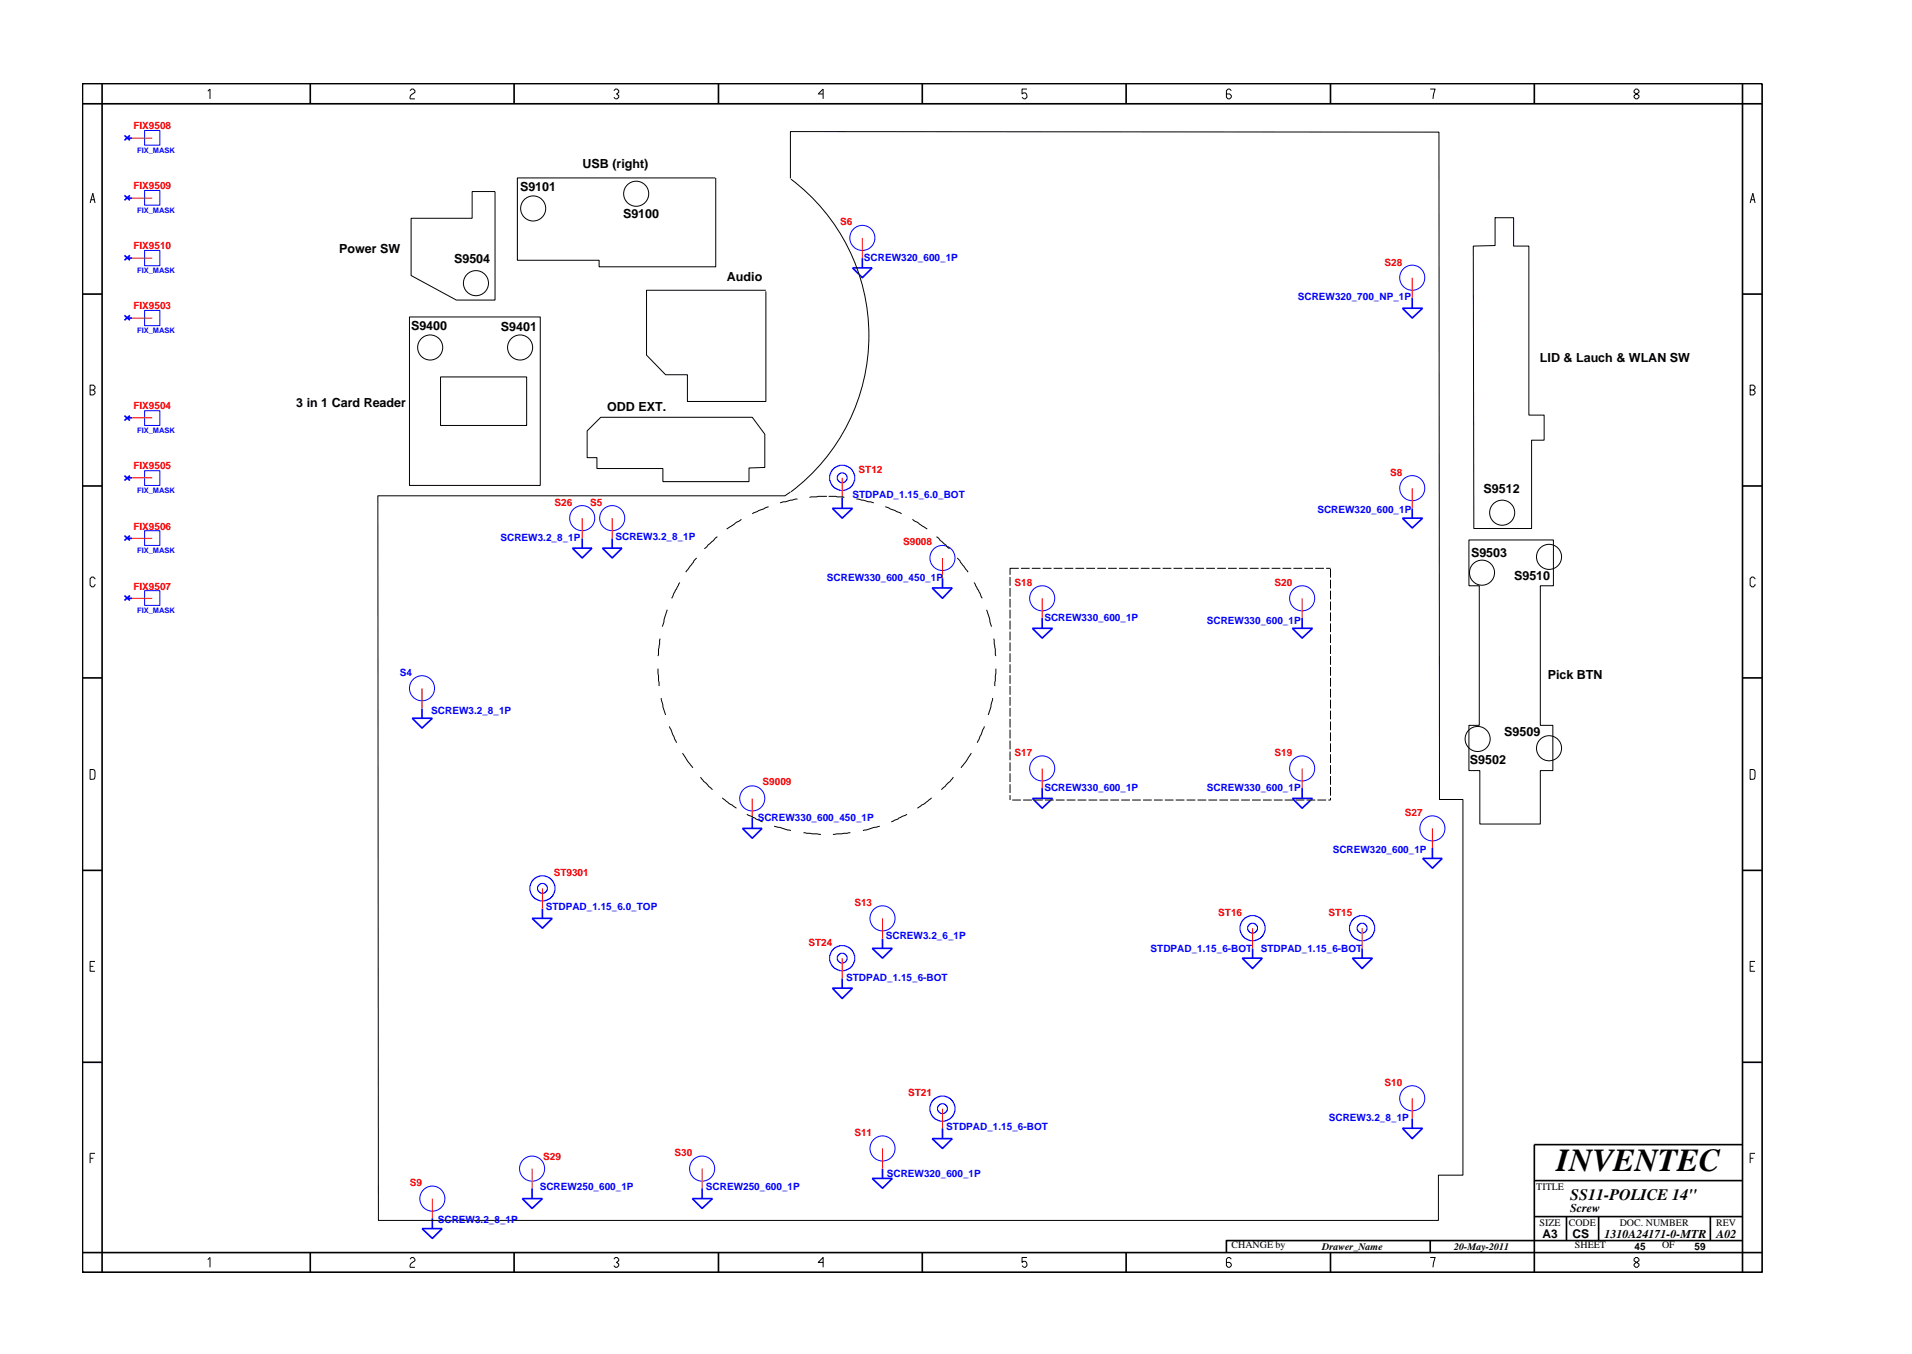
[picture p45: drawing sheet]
<svg xmlns="http://www.w3.org/2000/svg" width="297mm" height="210mm" viewBox="0 0 297 210" stroke-linecap="round" stroke-linejoin="round" font-family="sans-serif">
<defs><g id="words">
<text font-size="5" x="241.8" y="181.9">INVENTEC</text>
<text font-size="2.5" x="244" y="186.3">SS11-POLICE 14&quot;</text>
<g font-size="1.9">
<text x="80.8" y="29.7">S9101</text>
<text x="90.5" y="26.1">USB (right)</text>
<text x="96.8" y="33.9">S9100</text>
<text x="52.7" y="39.3">Power SW</text>
<text x="70.5" y="40.9">S9504</text>
<text x="112.9" y="43.6">Audio</text>
<text x="63.9" y="51.3">S9400</text>
<text x="77.8" y="51.4">S9401</text>
<text x="239.2" y="56.3">LID &amp; Lauch &amp; WLAN SW</text>
<text x="46" y="63.2">3 in 1 Card Reader</text>
<text x="94.3" y="63.8">ODD EXT.</text>
<text x="230.5" y="76.5">S9512</text>
<text x="228.5" y="86.4">S9503</text>
<text x="235.2" y="90.1">S9510</text>
<text x="240.5" y="105.5">Pick BTN</text>
<text x="228.4" y="118.6">S9502</text>
<text x="233.7" y="114.3">S9509</text>
<text x="244" y="188.2">Screw</text>
<text x="239.6" y="192.2">A3</text>
<text x="244.3" y="192.3">CS</text>
<text x="249.3" y="192.2">1310A24171-0-MTR</text>
<text x="266.6" y="192.2">A02</text>
</g>
<g font-size="1.6" fill="#f00">
<text x="20.7" y="20.1">FIX9508</text>
<text x="20.7" y="29.4">FIX9509</text>
<text x="130.5" y="35">S6</text>
<text x="20.7" y="38.7">FIX9510</text>
<text x="215.1" y="41.3">S28</text>
<text x="20.7" y="48">FIX9503</text>
<text x="20.7" y="63.5">FIX9504</text>
<text x="20.7" y="72.8">FIX9505</text>
<text x="133.4" y="73.4">ST12</text>
<text x="216" y="73.9">S8</text>
<text x="20.7" y="82.2">FIX9506</text>
<text x="86.2" y="78.5">S26</text>
<text x="91.7" y="78.5">S5</text>
<text x="140.3" y="84.7">S9008</text>
<text x="20.7" y="91.6">FIX9507</text>
<text x="157.6" y="91">S18</text>
<text x="198" y="91">S20</text>
<text x="157.6" y="117.4">S17</text>
<text x="198" y="117.4">S19</text>
<text x="118.5" y="121.9">S9009</text>
<text x="218.2" y="126.7">S27</text>
<text x="86" y="136.1">ST9301</text>
<text x="132.7" y="140.7">S13</text>
<text x="189.3" y="142.2">ST16</text>
<text x="206.4" y="142.2">ST15</text>
<text x="125.6" y="146.8">ST24</text>
<text x="141.1" y="170.2">ST21</text>
<text x="215.1" y="168.6">S10</text>
<text x="104.8" y="179.5">S30</text>
<text x="132.7" y="176.4">S11</text>
<text x="63.7" y="184.2">S9</text>
<text x="84.4" y="180.2">S29</text>
</g>
<g font-size="1.6" fill="#00f">
<text x="134.2" y="40.5">SCREW320_600_1P</text>
<text x="201.6" y="46.5">SCREW320_700_NP_1P</text>
<text x="132.4" y="77.3">STDPAD_1.15_6.0_BOT</text>
<text x="77.8" y="83.9">SCREW3.2_8_1P</text>
<text x="95.6" y="83.8">SCREW3.2_8_1P</text>
<text x="204.7" y="79.7">SCREW320_600_1P</text>
<text x="128.5" y="90.2">SCREW330_600_450_1P</text>
<text x="162.2" y="96.4">SCREW330_600_1P</text>
<text x="187.5" y="96.9">SCREW330_600_1P</text>
<text x="62.1" y="104.9">S4</text>
<text x="67" y="110.9">SCREW3.2_8_1P</text>
<text x="162.2" y="122.8">SCREW330_600_1P</text>
<text x="187.5" y="122.8">SCREW330_600_1P</text>
<text x="117.7" y="127.5">SCREW330_600_450_1P</text>
<text x="207" y="132.4">SCREW320_600_1P</text>
<text x="84.8" y="141.3">STDPAD_1.15_6.0_TOP</text>
<text x="137.6" y="145.8">SCREW3.2_6_1P</text>
<text x="178.8" y="147.8">STDPAD_1.15_6-BOT</text>
<text x="195.9" y="147.8">STDPAD_1.15_6-BOT</text>
<text x="131.4" y="152.3">STDPAD_1.15_6-BOT</text>
<text x="147" y="175.5">STDPAD_1.15_6-BOT</text>
<text x="206.4" y="174.1">SCREW3.2_8_1P</text>
<text x="83.8" y="184.8">SCREW250_600_1P</text>
<text x="109.7" y="184.8">SCREW250_600_1P</text>
<text x="137.8" y="182.7">SCREW320_600_1P</text>
<text x="68" y="189.9">SCREW3.2_8_1P</text>
</g>
<g font-size="1.6">
<text x="238.7" y="184.8">TITLE</text>
<text x="239.2" y="190.4">SIZE</text>
<text x="243.7" y="190.4">CODE</text>
<text x="251.6" y="190.4">DOC. NUMBER</text>
<text x="266.6" y="190.4">REV</text>
<text x="191.3" y="193.8">CHANGE by</text>
<text x="205.4" y="194.1">Drawer_Name</text>
<text x="225.9" y="194.1">20-May-2011</text>
<text x="244.7" y="193.8">SHEET</text>
<text x="253.9" y="194.1">45</text>
<text x="258.2" y="193.8">OF</text>
<text x="263.3" y="194.1">59</text>
</g>
<g font-size="1.2" fill="#00f">
<text x="21.3" y="23.7">FIX_MASK</text>
<text x="21.3" y="33">FIX_MASK</text>
<text x="21.3" y="42.4">FIX_MASK</text>
<text x="21.3" y="51.7">FIX_MASK</text>
<text x="21.3" y="67.3">FIX_MASK</text>
<text x="21.3" y="76.6">FIX_MASK</text>
<text x="21.3" y="85.9">FIX_MASK</text>
<text x="21.3" y="95.2">FIX_MASK</text>
</g>
</g></defs>
<g fill="none" stroke="#00f" stroke-width=".16">
<path d="M22.5 38.9h2.3v2.4h-2.3zM22.5 29.6h2.3v2.3h-2.3zM22.5 20.3h2.3v2.2h-2.3zM22.5 48.2h2.3v2.4h-2.3zM22.5 73.1h2.3v2.3h-2.3zM22.5 63.8h2.3v2.3h-2.3zM129.2 73l.5-.4 .5-.2a1.78 1.78 0 0 1 1.5 0l.3 .2 .6 .7 .1 .5h.1v.8l-.4 .8-.4 .4-.7 .3h-1.1l-.5-.3-.5-.4-.3-.8v-.8zM130.2 73.8l.2-.2a.55 .55 0 0 1 .9 .1l.3 .2v.6l-.5 .5h-.5l-.4-.4-.1-.1zM22.5 82.4h2.3v2.3h-2.3zM22.5 91.7h2.3v2.3h-2.3zM82.7 136.7l.4-.4 .5-.1a1.78 1.78 0 0 1 1.5 0l.4 .1 .5 .6 .1 .6h.1v.9l-.3 .7-.3 .3-.9 .5-1.1-.1-.5-.2-.4-.5-.4-.7v-.9zM83.8 137.3l.7-.1 .4 .3 .1 .7-.3 .4-.7 .1-.4-.3-.1-.7z"/>
<path d="M129.2 147.6l.5-.4 .5-.2a1.78 1.78 0 0 1 1.5 0l.3 .2 .5 .6 .2 .6h.1v.8l-.4 .8-.4 .4-.7 .3h-1.1l-.5-.3-.5-.4-.3-.8v-.8zM130.2 148.4l.2-.2a.55 .55 0 0 1 .9 .1l.3 .2v.5l-.5 .5h-.5l-.4-.3-.1-.2zM193 142.9l.4-.4 .5-.1a1.78 1.78 0 0 1 1.5 0l.4 .1 .5 .6 .2 .6v.9l-.3 .7-.4 .4-.8 .4-1.1-.1-.5-.3-.4-.4-.4-.7v-.9zM193.9 143.7l.3-.2a.55 .55 0 0 1 .9 .1l.3 .3v.5l-.6 .5h-.5l-.4-.3-.1-.2zM210 142.9l.4-.4 .5-.1a1.78 1.78 0 0 1 1.6 0l.7 .5 .3 .6 .1 1.1-.4 .7-.4 .4-.8 .4-1.1-.1-.5-.3-.4-.4-.3-.7v-.9zM211 143.6l.2-.1a.55 .55 0 0 1 .9 .1l.3 .3v.5l-.5 .5h-.5l-.5-.3-.1-.7zM144.8 171l.4-.5 .5-.1a1.78 1.78 0 0 1 1.6 0l.7 .6 .4 .7v.9l-.4 .7-.4 .5-.8 .3-1.1-.1-.5-.2-.4-.5-.3-.7v-.9zM145.7 171.7l.3-.1a.55 .55 0 0 1 .9 0l.3 .3v.5l-.5 .5h-.5l-.5-.3v-.2z"/>
<circle cx="134" cy="36.9" r="1.95"/>
<circle cx="219.4" cy="43.1" r="1.95"/>
<circle cx="219.4" cy="75.8" r="1.95"/>
<circle cx="90.5" cy="80.5" r="1.95"/>
<circle cx="95.1" cy="80.5" r="1.95"/>
<circle cx="146.4" cy="86.6" r="1.95"/>
<circle cx="161.9" cy="92.9" r="1.95"/>
<circle cx="202.3" cy="92.9" r="1.95"/>
<circle cx="65.6" cy="106.9" r="1.95"/>
<circle cx="161.9" cy="119.3" r="1.95"/>
<circle cx="202.3" cy="119.3" r="1.95"/>
<circle cx="116.9" cy="124" r="1.95"/>
<circle cx="222.5" cy="128.6" r="1.95"/>
<circle cx="137.1" cy="142.6" r="1.95"/>
<circle cx="137.1" cy="178.3" r="1.95"/>
<circle cx="219.4" cy="170.5" r="1.95"/>
<circle cx="67.2" cy="186.1" r="1.95"/>
<circle cx="82.7" cy="181.5" r="1.95"/>
<circle cx="109.1" cy="181.5" r="1.95"/>
</g>
<g fill="none" stroke="#00f" stroke-width=".25">
<path d="M19.3 21l.9 .8M19.3 30.3l.9 .8M19.3 39.7l.9 .7M19.8 21.4h.7M19.8 30.8h.7M20.2 21l-.9 .8M20.2 30.3l-.9 .8M20.2 39.7l-.9 .7M19.3 49l.9 .7M19.8 49.4h.7M19.8 40.1h.7M20.2 49l-.9 .7"/>
<path d="M132.4 41.6h3.1l-1.5 1.5zM134 40.1v1.5M217.9 47.9h3.1l-1.6 1.5zM219.4 46.3v1.6M19.3 73.9l.9 .7M19.3 64.5l.9 .8M19.8 74.2h.7M19.8 64.9h.7M20.2 73.9l-.9 .7M20.2 64.5l-.9 .8M129.3 78.9h3.1l-1.6 1.6zM130.8 77.3v1.6"/>
<path d="M219.4 78.9v1.6M19.3 92.5l.9 .7M19.3 83.2l.9 .7M19.8 92.9h.7M19.8 83.6h.7M20.2 92.5l-.9 .7M20.2 83.2l-.9 .7M88.9 85.1h3.1l-1.5 1.5zM90.5 83.6v1.5M93.6 85.1h3l-1.5 1.5zM95.1 83.6v1.5M144.8 91.3h3.1l-1.5 1.6z"/>
<path d="M146.4 89.8v1.5M160.4 97.6h3.1l-1.6 1.5zM161.9 96v1.6M200.8 97.6h3.1l-1.6 1.5zM202.3 96v1.6M217.9 80.5h3.1l-1.6 1.5zM64 111.5h3.2l-1.6 1.6zM65.6 110v1.5M115.3 128.6h3.1l-1.5 1.6zM116.9 127v1.6M160.4 124h3.1l-1.6 1.5zM161.9 122.4v1.6"/>
<path d="M200.8 124h3.1l-1.6 1.5zM202.3 122.4v1.6M221 133.3h3.1l-1.6 1.5zM222.5 131.7v1.6M82.7 142.6h3.1l-1.5 1.5zM84.3 141.1v1.5M129.3 153.4h3.1l-1.6 1.7zM130.8 151.9v1.5M135.5 147.3h3.1l-1.5 1.5zM137.1 145.7v1.6M193 148.8h3.1l-1.5 1.6zM194.6 147.3v1.5"/>
<path d="M210.1 148.8h3.1l-1.6 1.6zM211.6 147.3v1.5M144.8 176.8h3.1l-1.5 1.5zM146.4 175.2v1.6M217.9 175.2h3.1l-1.6 1.6zM219.4 173.7v1.5M65.6 190.8h3.1l-1.5 1.5zM67.2 189.2v1.6M81.1 186.1h3.2l-1.6 1.5zM82.7 184.5v1.6M107.6 186.1h3.1l-1.6 1.5zM109.1 184.5v1.6"/>
<path d="M135.5 183h3.1l-1.5 1.5zM137.1 181.5v1.5"/>
</g>
<g fill="none" stroke="#f00" stroke-width=".16">
<path d="M20.5 30.8h3.2M20.5 21.4h3.2M134 36.9v3.2M20.5 49.4h3.2M20.5 40.1h3.2M219.4 43.1v3.2M20.5 74.2h3.2M20.5 64.9h3.2M130.8 74.2v3.1M219.4 75.8v3.1M20.5 92.9h3.2M20.5 83.6h3.2"/>
<path d="M90.5 80.5v3.1M95.1 80.5v3.1M146.4 86.6v3.2M161.9 92.9v3.1M202.3 92.9v3.1M65.6 106.9v3.1M161.9 119.3v3.1M202.3 119.3v3.1M84.3 138v3.1M116.9 124v3M222.5 128.6v3.1M130.8 148.8v3.1"/>
<path d="M137.1 142.6v3.1M194.6 144.1v3.2M211.6 144.1v3.2M137.1 178.3v3.2M146.4 172.2v3M219.4 170.5v3.2M67.2 186.1v3.1M82.7 181.5v3M109.1 181.5v3"/>
</g>
<g fill="none" stroke="#000" stroke-width=".25">
<path d="M12.8 13h261v184.6h-261zM12.8 16.1h261M15.9 13v184.6M48.2 13v3.1M79.9 13v3.1M111.6 13v3.1M143.3 13v3.1M174.9 13v3.1M206.7 13v3.1M238.4 13v3.1M270.7 13v184.6M12.8 45.7h3.1"/>
<path d="M270.7 45.7h3.1M12.8 75.5h3.1M270.7 75.5h3.1M12.8 105.3h3.1M270.7 105.3h3.1M12.8 135.2h3.1M270.7 135.2h3.1M12.8 165h3.1M270.7 165h3.1M270.7 177.7h-32.3v19.9M12.8 194.5h261M48.2 194.5v3.1"/>
<path d="M79.9 194.5v3.1M111.6 194.5v3.1M143.3 194.5v3.1M174.9 194.5v3.1M206.7 194.5v3.1M222.2 192.6v1.9M238.4 183.3h32.3M238.4 188.9h32.3M243.4 188.9v3.7M248.4 188.9v3.7M265.7 188.9v3.7M270.7 192.6h-80.2v1.9"/>
</g>
<g fill="none" stroke="#000" stroke-width=".16">
<path d="M32.3 14.2l.3-.4v1.6M63.7 14.1l.3-.3h.2l.3 .3v.2l-.5 .4-.3 .4v.3h.8M95.4 14.1l.2-.3h.3l.2 .3v.2l-.3 .3 .3 .2v.3l-.2 .3h-.3l-.2-.3M127.9 14.6h-.8l.8-.8v1.6M159.5 13.8h-.7v.8l.2-.2a.5 .5 0 0 1 .5 .7l-.2 .3h-.3l-.2-.3M191.3 14.1l-.3-.3h-.2l-.3 .3v1l.3 .3h.2l.3-.3v-.3l-.3-.2h-.5M222.2 13.8h.8l-.4 1.6M254.1 13.8l-.2 .3v.2l.7 .5v.3l-.2 .3h-.3l-.2-.3v-.3l.7-.5v-.2l-.2-.3zM14 31.5l.4-1.5 .4 1.5M14.1 31h.6M63.9 33.9h9.4v-4.2h3.6v16.9h-6l-7-3.8zM111.1 27.6h-30.7v12.8h12.7v1h18.1v-13.8"/>
<path d="M122.8 27.7v-7.3l100.7 .1 .1 103.6h3.7v58.4h-3.8v7h-164.7l-.1-112.5h63.2l.9-.6M122.9 27.8a30.4 30.4 0 0 1 0 48.6M232.3 33.7v4.4l-3.4 .1 .1 43.9h8.9v-13.7h2v-3.9h-2.4v-26.3h-2.4v-4.4h-2.8M271.9 31.5l.4-1.5 .4 1.5M272 31h.6M14 59.8h.5l.3 .3v.2l-.3 .3 .3 .2v.3l-.3 .2h-.5zM63.6 49.2h20.3v26.2h-20.3zM68.4 58.5h13.4v7.6h-13.4zM119 45.1h-18.6v10l3 3.1h3.4v4.1h12.2v-17.1M14 60.6h.5M91.2 66.9l2.1-2.1h23.6l1.9 2.6v5.2l-2.4 .1v2.1h-13.4v-2h-10.3v-1.7h-1.5zM119.4 78.7l-2.5 1.1"/>
<path d="M123.9 77.5l-2.7 .6M128.5 77.1h-1.4l-1.3 .1M128.7 77.1l2.5 .1M133 77.5l2.7 .6M137.5 78.7l2.6 1.1M271.9 60.6h.5l.3-.3v-.2l-.3-.3h-.5v1.5h.5l.3-.2v-.3l-.3-.2M14.8 89.9l-.3-.3h-.2l-.3 .3v1l.3 .2h.2l.3-.2v-.2M102.6 99.2l-.4 2.7M103.7 94.7l-.8 2.6M105.6 90.5l-1.3 2.4M108.2 86.6l-1.7 2.2M111.4 83.3l-2 1.9"/>
<path d="M115.2 80.6l-2.3 1.6M141.8 80.6l2.2 1.6M145.5 83.3l2 1.9M148.7 86.6l1.7 2.2M151.3 90.5l1.3 2.4M153.3 94.7l.7 2.6M154.4 99.2l.3 2.7M156.9 89.6v1.4M156.9 91.3v1.4M156.9 93v1.3M156.9 94.7v1.3M156.9 96.4v1.3"/>
<path d="M156.9 98.1v1.3M156.9 99.8v1.3M158.3 88.3h-1.4v1M158.6 88.3h1.4M160.3 88.3h1.4M162 88.3h1.4M163.7 88.3h1.3M165.4 88.3h1.3M167.1 88.3h1.3M168.8 88.3h1.3M170.5 88.3h1.3M172.2 88.3h1.3"/>
<path d="M173.8 88.3h1.4M175.5 88.3h1.4M177.2 88.3h1.4M178.9 88.3h1.4M180.6 88.3h1.4M182.3 88.3h1.4M184 88.3h1.4M185.7 88.3h1.4M187.4 88.3h1.4M189.1 88.3h1.3M190.8 88.3h1.3M192.5 88.3h1.3"/>
<path d="M194.2 88.3h1.3M195.9 88.3h1.3M197.6 88.3h1.3M199.2 88.3h1.4M200.9 88.3h1.4M202.6 88.3h1.4M204.3 88.3h1.4M206 88.3h.7M206.7 88.3v1.4M206.7 90v1.4M206.7 91.7v1.4M206.7 93.4v1.4"/>
<path d="M206.7 95.1v1.4M206.7 96.8v1.4M206.7 98.5v1.4M228.2 83.8h13.1v7.2h-2v21.6h1.9v7.1h-1.9v8.3h-9.4v-8.3h-1.7v-7.1h1.6v-21.6h-1.6zM272.7 89.9l-.3-.3h-.3l-.2 .3v1l.2 .2h.3l.3-.2v-.2M14 119.5l.7 .1 .1 .2-.1 1.1-.7 .1zM102.2 103.8l.2 2.7M102.7 108.4l.3 1.4 .4 1.2M104 112.8l1.1 2.5M106 117l1.6 2.2M150.9 117l-1.6 2.2M152.9 112.8l-1.1 2.5"/>
<path d="M154.2 108.4l-.2 1.4-.5 1.2M154.7 103.8l-.2 2.7M156.9 101.5v1.3M156.9 103.2v1.3M156.9 104.8v1.4M156.9 106.5v1.4M156.9 108.2v1.4M156.9 109.9v1.4M156.9 111.6v1.4M156.9 113.3v1.4M156.9 115v1.4M156.9 116.7v1.4"/>
<path d="M156.9 118.4v1.3M206.7 100.2v1.3M206.7 101.9v1.3M206.7 103.6v1.3M206.7 105.3v1.3M206.7 107v1.3M206.7 108.7v1.3M206.7 110.3v1.4M206.7 112v1.4M206.7 113.7v1.4M206.7 115.4v1.4M206.7 117.1v1.4"/>
<path d="M206.7 118.8v1.4M271.9 119.5l.7 .1 .1 .2-.1 1.1-.7 .1zM108.8 120.7l.5 .7 1.4 1.2M112.2 123.9l1 .8 1.2 .8M116 126.4l2.5 1.2M120.3 128.3l2.6 .7M124.8 129.3l2.7 .3M132.1 129.3l-2.7 .3M136.7 128.3l-2.6 .7M140.9 126.4l-2.4 1.2M144.7 123.9l-1 .8-1.2 .8M148.1 120.7l-.5 .7-1.4 1.2"/>
<path d="M156.9 120.1v1.3M156.9 121.8v1.3M156.9 123.5v.7M157.3 124.2h1.3M158.9 124.2h1.4M160.6 124.2h1.4M162.3 124.2h1.4M164 124.2h1.4M165.7 124.2h1.4M167.4 124.2h1.4M169.1 124.2h1.4M170.8 124.2h1.4"/>
<path d="M172.5 124.2h1.3M174.2 124.2h1.3M175.9 124.2h1.3M177.6 124.2h1.3M179.3 124.2h1.3M181 124.2h1.3M182.7 124.2h1.3M184.3 124.2h1.4M186 124.2h1.4M187.7 124.2h1.4M189.4 124.2h1.4M191.1 124.2h1.4"/>
<path d="M192.8 124.2h1.4M194.5 124.2h1.4M196.2 124.2h1.4M197.9 124.2h1.3M199.6 124.2h1.3M201.3 124.2h1.3M203 124.2h1.3M204.7 124.2h1.3M206.7 123.9v.3h-.3M206.7 120.5v1.4M206.7 122.2v1.4M14 150.1h.5"/>
<path d="M14.8 149.3h-.8v1.5h.8M271.9 150.1h.5M272.7 149.3h-.8v1.5h.8M14 179.9h.5M14.8 179.1h-.8v1.5M271.9 179.9h.5M272.7 179.1h-.8v1.5M32.3 195.6l.3-.3v1.5M63.7 195.5l.3-.2h.2l.3 .2v.3l-.5 .3-.3 .4v.3h.8M95.4 195.5l.2-.2h.3l.2 .2v.3l-.3 .2 .3 .3v.2l-.2 .3h-.3l-.2-.3M127.9 196h-.8l.8-.7v1.5M159.5 195.3h-.7v.7l.2-.1a.5 .5 0 0 1 .5 .6l-.2 .3h-.3l-.2-.3"/>
<path d="M191.3 195.5l-.3-.2h-.2l-.3 .2v1l.3 .3h.2l.3-.3v-.2l-.3-.3h-.5M222.2 195.3h.8l-.4 1.5M254.1 195.3l-.2 .2v.3l.7 .5v.2l-.2 .3h-.3l-.2-.3v-.2l.7-.5v-.3l-.2-.2z"/>
<circle cx="82.8" cy="32.4" r="1.95"/>
<circle cx="98.8" cy="30.1" r="1.95"/>
<circle cx="66.8" cy="54" r="1.95"/>
<circle cx="73.9" cy="44" r="1.95"/>
<circle cx="80.8" cy="54" r="1.95"/>
<circle cx="233.4" cy="79.6" r="1.95"/>
<circle cx="230.2" cy="88.9" r="1.95"/>
<circle cx="240.7" cy="86.5" r="1.95"/>
<circle cx="229.6" cy="114.8" r="1.95"/>
<circle cx="240.7" cy="116.2" r="1.95"/>
</g>
<use href="#words"/>
</svg>
